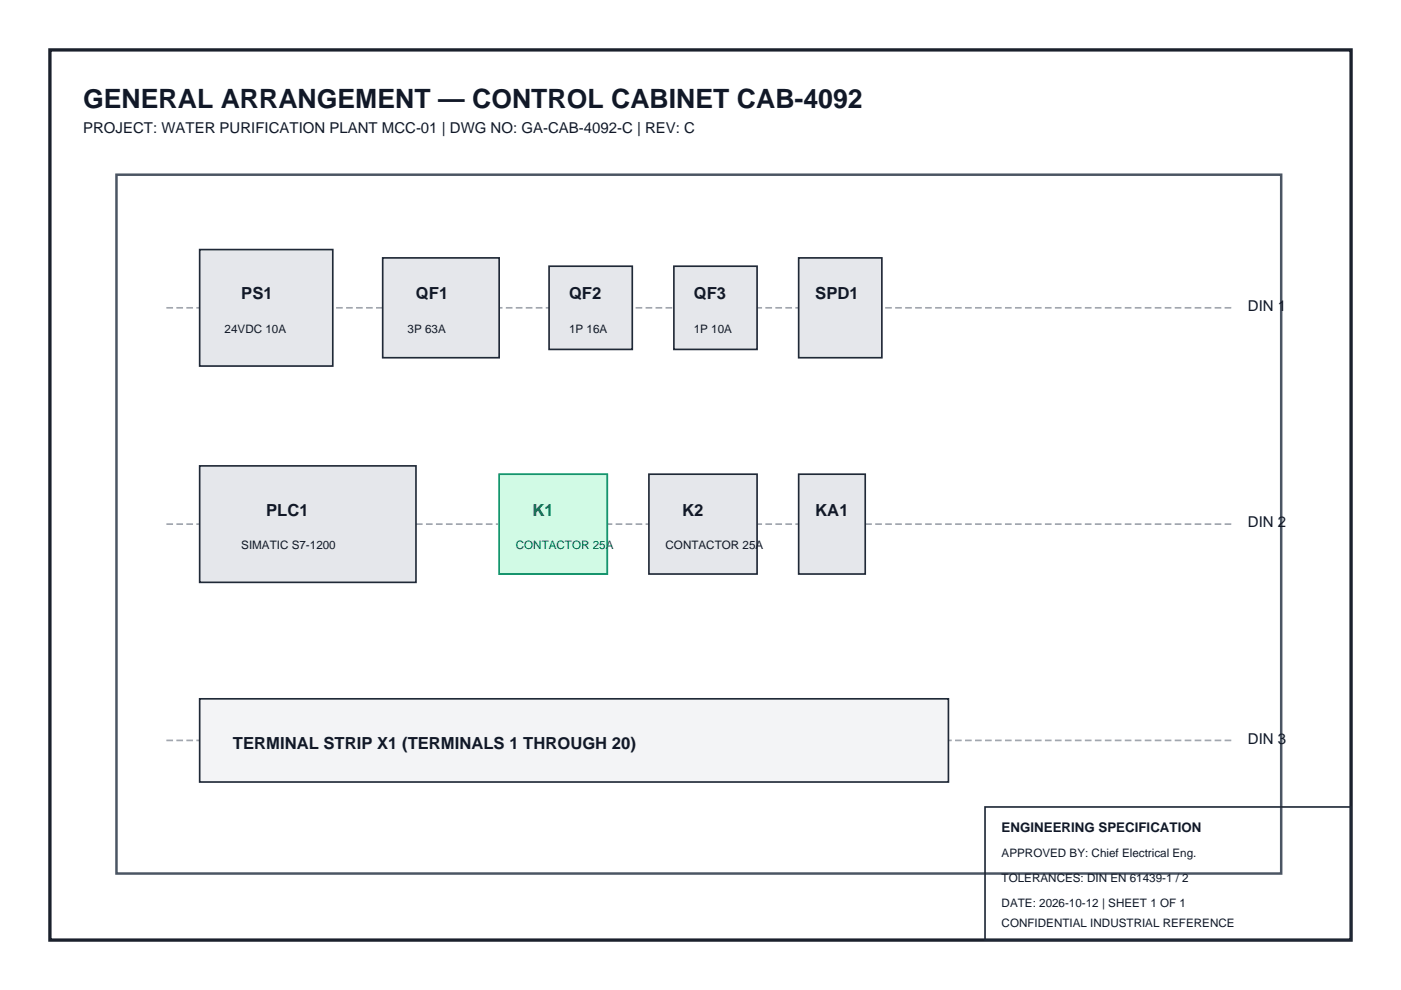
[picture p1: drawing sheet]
<svg xmlns="http://www.w3.org/2000/svg" width="297mm" height="210mm" viewBox="0 0 297 210" stroke-linecap="round" stroke-linejoin="round" font-family="sans-serif">
<defs><g id="words">
<text font-size="5.6" fill="#111827" x="17.6" y="22.9">GENERAL ARRANGEMENT — CONTROL CABINET CAB-4092</text>
<g font-size="3.5" fill="#111827">
<text x="51.2" y="63.5">PS1</text>
<text x="88.2" y="63.5">QF1</text>
<text x="120.6" y="63.5">QF2</text>
<text x="147.1" y="63.5">QF3</text>
<text x="172.9" y="63.5">SPD1</text>
<text x="56.4" y="109.4">PLC1</text>
<text x="144.6" y="109.4">K2</text>
<text x="172.9" y="109.4">KA1</text>
<text x="49.4" y="158.8">TERMINAL STRIP X1 (TERMINALS 1 THROUGH 20)</text>
</g>
<text font-size="3.5" fill="#065f46" x="112.9" y="109.4">K1</text>
<g font-size="3.2" fill="#111827">
<text x="17.6" y="28.2">PROJECT: WATER PURIFICATION PLANT MCC-01 | DWG NO: GA-CAB-4092-C | REV: C</text>
<text x="264.6" y="66">DIN 1</text>
<text x="264.6" y="111.8">DIN 2</text>
<text x="264.6" y="157.7">DIN 3</text>
</g>
<text font-size="2.8" fill="#111827" x="212.4" y="176.4">ENGINEERING SPECIFICATION</text>
<g font-size="2.5" fill="#111827">
<text x="47.6" y="70.6">24VDC 10A</text>
<text x="86.4" y="70.6">3P 63A</text>
<text x="120.6" y="70.6">1P 16A</text>
<text x="147.1" y="70.6">1P 10A</text>
<text x="51.2" y="116.4">SIMATIC S7-1200</text>
<text x="141.1" y="116.4">CONTACTOR 25A</text>
<text x="212.4" y="181.7">APPROVED BY: Chief Electrical Eng.</text>
<text x="212.4" y="187">TOLERANCES: DIN EN 61439-1 / 2</text>
<text x="212.4" y="192.3">DATE: 2026-10-12 | SHEET 1 OF 1</text>
<text x="212.4" y="196.5">CONFIDENTIAL INDUSTRIAL REFERENCE</text>
</g>
<text font-size="2.5" fill="#065f46" x="109.4" y="116.4">CONTACTOR 25A</text>
</g></defs>
<path d="M10.6 10.6h275.9v188.7h-275.9z" fill="none" stroke="#1a202c" stroke-width=".71" stroke-linecap="butt"/>
<path d="M24.7 37h246.9v148.2h-246.9z" fill="none" stroke="#4b5563" stroke-width=".53"/>
<path d="M35.3 65.3h225.8M35.3 111.1h225.8M35.3 157h225.8" fill="none" stroke="#9ca3af" stroke-width=".35" stroke-dasharray="1.4 .7" stroke-linecap="butt"/>
<g fill="#e5e7eb" stroke="#1f2937" stroke-width=".35">
<path d="M42.3 52.9h28.3v24.7h-28.3z" fill-rule="evenodd"/>
<path d="M81.1 54.7h24.7v21.1h-24.7z" fill-rule="evenodd"/>
<path d="M116.4 56.4h17.7v17.7h-17.7z" fill-rule="evenodd"/>
<path d="M142.9 56.4h17.6v17.7h-17.6z" fill-rule="evenodd"/>
<path d="M169.3 54.7h17.7v21.1h-17.7z" fill-rule="evenodd"/>
<path d="M42.3 98.8h45.9v24.7h-45.9z" fill-rule="evenodd"/>
</g>
<path d="M105.8 100.5h23v21.2h-23z" fill-rule="evenodd" fill="#d1fae5" stroke="#059669" stroke-width=".35"/>
<g fill="#e5e7eb" stroke="#1f2937" stroke-width=".35">
<path d="M137.6 100.5h22.9v21.2h-22.9z" fill-rule="evenodd"/>
<path d="M169.3 100.5h14.1v21.2h-14.1z" fill-rule="evenodd"/>
</g>
<path d="M42.3 148.2h158.8v17.6h-158.8z" fill-rule="evenodd" fill="#f3f4f6" stroke="#1f2937" stroke-width=".35"/>
<path d="M208.8 171.1h77.7v28.2h-77.7z" fill="none" stroke="#1f2937" stroke-width=".35"/>
<use href="#words"/>
</svg>
